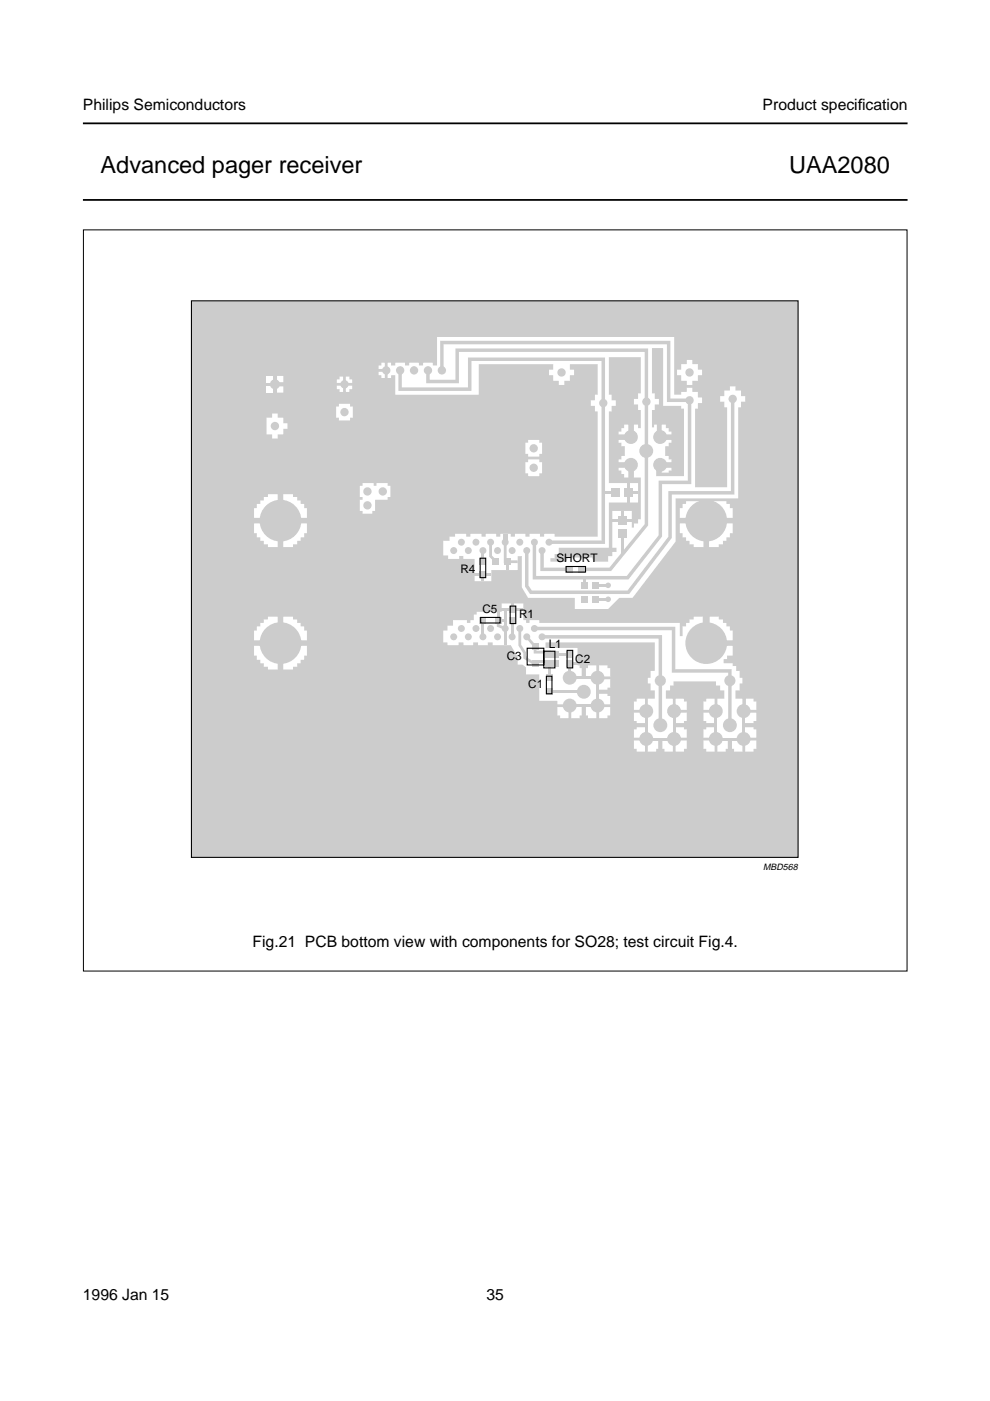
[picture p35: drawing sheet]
<svg xmlns="http://www.w3.org/2000/svg" width="210mm" height="297mm" viewBox="0 0 210 297" stroke-linecap="round" stroke-linejoin="round" font-family="sans-serif">
<defs><g id="words">
<g font-size="5">
<text x="21.3" y="36.6">Advanced pager receiver</text>
<text x="167.3" y="36.6">UAA2080</text>
</g>
<g font-size="3.3">
<text x="17.6" y="23.4">Philips Semiconductors</text>
<text x="161.7" y="23.4">Product specif</text>
<text x="181.9" y="23.4">ication</text>
<text x="53.5" y="200.7">Fig.21 PCB bottom view with components for SO28; test circuit Fig.4.</text>
<text x="17.6" y="275.6">1996 Jan 15</text>
<text x="103.2" y="275.6">35</text>
</g>
<g font-size="2.5">
<text x="118" y="119.2">SHORT</text>
<text x="97.6" y="121.4">R4</text>
<text x="102.3" y="130">C5</text>
<text x="110" y="131">R1</text>
<text x="116.3" y="137.4">L1</text>
<text x="107.4" y="140">C3</text>
<text x="122" y="140.5">C2</text>
<text x="112" y="145.9">C1</text>
</g>
<text font-size="2.1" fill="#fff" x="18.6" y="66.1">handbook, full pagewidth</text>
<text font-size="1.9" x="161.8" y="184.4">MBD568</text>
</g></defs>
<path d="M17.6 26.2h174.8M17.6 42.4h174.8" fill="none" stroke="#000" stroke-width=".38"/>
<path d="M22.6 198.5h164.8v7.5h-164.8z" fill-rule="evenodd" fill="#fff"/>
<g fill="#fff">
<path d="M178.9 67.4h13.5z"/>
<path d="M178.8 66.6v2z"/>
<path d="M17.6 63.7h174.8v7h-174.8z"/>
<circle cx="162.5" cy="64.5" r=".22"/>
<circle cx="162.5" cy="66.3" r=".22"/>
<circle cx="162.5" cy="68.2" r=".22"/>
<circle cx="162.5" cy="70.1" r=".22"/>
<circle cx="47.6" cy="64.5" r=".22"/>
<circle cx="47.6" cy="66.3" r=".22"/>
<circle cx="47.6" cy="68.2" r=".22"/>
<circle cx="47.6" cy="70.1" r=".22"/>
</g>
<path d="M40.6 63.8h128.6v118h-128.6z" fill="#ccc" stroke="#000" stroke-width=".23"/>
<g fill="#fff">
<path d="M82.2 76.9h.7v.6h.9v-.6h2.1v.6h.9v-.6h2v.6h.9v-.6h2.1v.6h.9v-6.1h50.3v12.3h1.4v-.6h1.2v-.9h1.2v.9h1.2v1.2h.9v1.2h-.9v1.1h-.6v16.7h6.8v-17h-.6v-1.1h-.9v-1.2h.9v-1.2h1.2v-.9h1.1v.9h1.2v1.2h.9v1.2h-.9v1.1h-.6v19.4h-13.3v9.1l-9.1 12h-2.8l-2.4 2.3h-7v-2.3h-9.9l-1.3-2.3v-6.6h-.9v3h-5.6v2.3h-3.6v-4.7h-2.4v-.6h-.8v.6h-2.4v-.7h-1v-3.1h1.3v-.9h1.2v-.6h2.3v.6h.9v-.6h2.4v.6h.9v-.6h2.2v.6h.9v-.6h2.2v.6h.9v-.6h2.2v.6h.9v-.6h2.2v.6h.9v-.6h2.2v.6h9.1v-26.6h-.6v-1.1h-.8v-1.2h.8v-1.2h.6v-6.5h-5.9v1.2h.9v1.2h-.9v1.1h-1.2v.9h-1.1v-.9h-1.2v-1.1h-.9v-1.2h.9v-1.2h-15.8v6.5h-17.7v-4.1h-.9v.6h-.7z"/>
<path d="M94.9 132.7h1.1v-1.2h3v.6h.7v-.6h.8v-1.2h.6v-.6h5.3v-1.8h4.5v3.6h.6v.6h.8v-.6h2v.6h29.8v2.8h.6v-2.1h.8v-.7h.7v-.8h.9v-.6h1.9v1.8h1.5v-1.8h1.9v.6h.9v.8h.7v.7h.8v.9h.5v2.1h-1.9v1.1h1.9v2.1h-1.1v.7h-.8v.9h1.9v.6h.8v1h.7v1.5h.6v1.2h-.6v1.5h-.9v1.7h1.5v1.8h.7v-1.8h1.7v.6h.6v1.8h-1.7v.6h1.7v1.8h-.6v.4h-2.1v.9h2.1v.4h.6v1.8h-1.7v.6h1.7v1.8h-.6v.6h-1.8v-2.1h-.6v2.1h-1.8v-.6h-.4v-2.1h-.9v2.1h-.4v.6h-1.8v-1.8h-.6v1.8h-1.8v-.6h-.6v-1.8h1.8v-.6h-1.8v-1.8h.6v-.4h2.1v-.9h-2.1v-.4h-.6v-1.8h1.8v-.6h-1.8v-1.8h.6v-.6h1.8v1.5h.6v-1.5h1.5v-1.7h-.9v-1.1h-.9v-.8h-9v.8h-.7v1.1h-.9v1.7h1.5v1.8h.5v-1.8h1.8v.6h.6v1.8h-1.6v.6h1.6v1.8h-.6v.4h-2v.9h2v.4h.6v1.8h-1.8v.6h1.8v1.8h-.6v.6h-1.8v-1.8h-.5v1.8h-1.8v-.6h-.5v-2.1h-.8v2.1h-.5v.6h-1.8v-1.7h-.5v1.7h-1.8v-.6h-.6v-1.8h1.5v-.6h-1.5v-1.8h.6v-.4h2.1v-.9h-2.1v-.4h-.6v-1.8h1.9v-.6h-1.9v-1.8h.6v-.6h1.8v1.7h.5v-1.7h1.5v-1.7h-.9v-1.5h-.6v-1.2h.6v-1.5h.9v-6h-23.1v1.2h6.8v3.7h.4v.6h.4v2h.9v-2h.5v-.6h1.7v1.6h.6v-1.6h1.8v.6h.6v1.7h-2.2v.6h2.2v1.8h-.6v.4h-2.1v.9h2.1v.5h.6v1.7h-1.8v.6h1.8v1.8h-.6v.6h-1.8v-1.9h-.6v1.9h-1.7v-.6h-.5v-2.1h-.9v2.1h-.4v.6h-1.8v-1.8h-.6v1.8h-1.7v-.6h-.6v-1.8h1.6v-.6h-1.6v-.7h-3.9v-5.6h-2.8v-1.5l-.7-.6h-1v-1.6l-1.5-2.5h-3.8v-.6h-1.1v.6h-2v-.6h-1.1v.6h-2v-.6h-1.1v.6h-2.3v-.6h-.9v-2.5h.9z"/>
<path d="M54.5 132.8h.7v-.7h.7v-.8h.9v-.6h2.1v5.1h-5v-2.1h.6z"/>
<path d="M60.1 130.7h2v.6h.9v.8h.7v.7h.8v.9h.6v2.1h-5z"/>
<path d="M53.9 136.9h5v5.1h-2.1v-.6h-.9v-.8h-.7v-.7h-.7v-.9h-.6z"/>
<path d="M60.1 136.9h5v2.1h-.6v.9h-.8v.7h-.7v.8h-.9v.6h-2z"/>
<path d="M55.9 105.4h.9v-.6h2.1v5h-5v-2.1h.6v-.9h.7v-.7h.7z"/>
<path d="M60.1 104.8h2v.6h.9v.7h.7v.7h.8v.9h.6v2.1h-5z"/>
<path d="M53.9 111h5v5h-2.1v-.6h-.9v-.7h-.7v-.8h-.7v-.9h-.6z"/>
<path d="M60.1 111h5v2h-.6v.9h-.8v.8h-.7v.7h-.9v.6h-2z"/>
<path d="M58.7 79.7h1.4v1.3h-1.4z"/>
<path d="M58.7 81.9h1.4v1.3h-1.4z"/>
<path d="M56.5 79.7h1.3v1.3h-1.3z"/>
<path d="M56.5 81.9h1.3v1.3h-1.3z"/>
<path d="M56.5 88.6h1.2v-.9h1.2v.9h1.2v1.1h.8v1.2h-.8v1.2h-1.2v.9h-1.2v-.9h-1.2z"/>
<path d="M76.3 103h.6v-.6h2.3v.6h.6v-.6h2.4v.6h.6v2.4h-.6v.6h-2.7v2.3h-.6v.6h-2v-.6h-.6v-2.3h.6v-.6h-.6z"/>
<path d="M71.9 85.6h2.3v.6h.6v2.4h-.6v.5h-2.3v-.5h-.6v-2.4h.6z"/>
<path d="M73.3 81.8h1.4v.7h-.6v.6h-.8z"/>
<path d="M72 79.9h.7v1.3h-1.3v-.8h.6z"/>
<path d="M71.4 81.8h1.3v1.3h-.7v-.6h-.6z"/>
<path d="M73.3 79.9h.8v.5h.6v.8h-1.4z"/>
<path d="M144.4 77.2h1.2v-.9h1.2v.9h1.2v1.2h.9v1.2h-.9v1.1h-1.2v.9h-1.2v-.9h-1.2v-1.1h-.9v-1.2h.9z"/>
<path d="M111.4 93.9h.6v-.6h2.3v.6h.6v2.3h-.6v.6h-2.3v-.6h-.6z"/>
<path d="M111.4 98h.6v-.6h2.3v.6h.6v2.4h-.6v.5h-2.3v-.5h-.6z"/>
<path d="M144.7 106.8h.8v-.5h3.6v3.5h-5v-2.1h.6z"/>
<path d="M150.3 106.3h3.7v.5h.8v.9h.5v2.1h-5z"/>
<path d="M144.1 111h5v5h-2v-.6h-.9v-.7h-.7v-.8h-.8v-.9h-.6z"/>
<path d="M150.3 111h5v2h-.5v.9h-.8v.8h-.7v.7h-.9v.6h-2.1z"/>
<path d="M80.3 77.5h.6v-.6h.7v1.3h-1.3z"/>
<path d="M80.3 78.8h1.3v1.4h-.7v-.6h-.6z"/>
</g>
<g fill="#ccc">
<path d="M138.2 73.8h2.4v12.3h3.8v.5h.6v14.3h-5.9v-1.4h1.2v.7h1.5v-.4h.6v-.6h-2.1v-1.2h2.1v-.6h-.6v-.7h-.8v-2.1h.8v-.7h.6v-.6h-2v-1.2h2v-.6h-.6v-.7h-.6v-.8h-.9v1.7h-1v-1.7h-.6v.6h-.5v-3.7h.6v-1.1h.9v-1.2h-.9v-1.2h-.6z"/>
<path d="M101.7 121h1.4v1.5h-1.4z"/>
<path d="M101.7 118.4h1.4v1.4h-1.4z"/>
<path d="M104.3 118.4h1.5v1.4h-1.5z"/>
<path d="M102.1 116.7h.6v2.4h-.6z"/>
<path d="M100.6 121.5h3.6v.5h-3.6z"/>
<path d="M102.1 122h.6v1.2h-.6z"/>
<path d="M106.8 118.4h1.5v1.4h-1.5z"/>
<path d="M106.8 115h.6v3.8h2.4v.6h-3z"/>
<path d="M107.3 119.8h.5v1.1h-.5z"/>
<path d="M103.7 115h.6v2.8l1 .9-.5 .5-1.1-1.2z"/>
<path d="M106.7 113.2h.9v1.6h-.9z"/>
<path d="M120.1 120h1.5v1.5h-1.5z"/>
<path d="M122.6 120h1.5v1.5h-1.5z"/>
<path d="M129.7 103.6h1.7v1.8h-1.7z"/>
<path d="M132.3 103.6h1.8v1.8h-1.8z"/>
<path d="M131 109.5h1.8v1.8h-1.8z"/>
<path d="M131 112.2h1.8v1.7h-1.8z"/>
<path d="M129.1 75.7h6.8v7.7h-.6v1.2h-.9v1.2h.9v1.1h.6v3.9h-.6v-.8h-.9v1.5h-1.2v-1.5h-.9v.8h-.6v.7h-.5v.6h1.6v1.2h-1.6v.6h.5v.7h.8v2.1h-.8v.7h-.5v.6h1.6v1.2h-1.6v.6h.5v.7h.6v.7h.9v-1.7h1.2v1.7h1.5v8.9h-.6v.9h-.9v.9h-.4v-3.6h-4.2v7.8h.9v.9h-.9v.9h-.9v1.2h-3.1l-.3-.9h-5.1l-.3 .9h-3.4v-.7h.9v-.9h.9v-1.4h10.6v-9.5h6.2v-4.2h-6.2v-15.2h.6v-1.1h.9v-1.2h-.9v-1.2h-.6z"/>
<path d="M123.2 123.4h1.5v1.4h-1.5z"/>
<path d="M123.2 126.3h1.5v1.5h-1.5z"/>
<path d="M125.5 123.4h1.5v1.4h-1.5z"/>
<path d="M125.5 126.3h1.5v1.5h-1.5z"/>
<path d="M123.6 122.6h.6v1.2h-.6z"/>
<path d="M126.3 123.8h2.8v.6h-2.8z"/>
<path d="M126.3 126.8h2.8v.6h-2.8z"/>
<path d="M131.6 113.5h.6v3.8h-.6z"/>
<path d="M129.8 110.1h4.3v.6h-4.3z"/>
<path d="M131.6 108.3h.6v1.8h-.6z"/>
<path d="M128.4 104.2h2.2v.6h-2.2z"/>
<path d="M133.2 104h2.1v.6h-2.1z"/>
<path d="M132.9 102.4h.6v4.2h-.6z"/>
<path d="M101.7 130.7h1.4v1.5h-1.4z"/>
<path d="M104.9 130.7h1.5v1.5h-1.5z"/>
<path d="M108 130.7h1.5v1.5h-1.5z"/>
<path d="M108 128.5h1.5v1.5h-1.5z"/>
<path d="M112.7 136.3h1.5v1.5h-1.5z"/>
<path d="M112.7 140h1.5v1.5h-1.5z"/>
<path d="M120.1 140h1.5v1.5h-1.5z"/>
<path d="M115.7 140h2.9v1.5h-2.9z"/>
<path d="M115.7 143h1.4v1.5h-1.4z"/>
<path d="M115.7 145.9h1.4v1.5h-1.4z"/>
<path d="M102.1 131.5h.6v3.5h-.6z"/>
<path d="M106.8 129.3h.6v7.5h-.6z"/>
<path d="M105.3 131.5h.6v1l1.3 .5-.2 .5-1.7-.6z"/>
<path d="M105.6 131.2h1.5v.6h-1.5z"/>
<path d="M105.3 129.7h.6v1.8h-.6z"/>
<path d="M106.4 129h4.5v.6h-4.5z"/>
<path d="M108.4 127.9h.6v1.4h-.6z"/>
<path d="M108.4 131.5h.6v3.5h-.6z"/>
<path d="M111.5 135.2l.4-.4 1.8 2.1-.5 .4z"/>
<path d="M120.1 138h1.5v1.4h-1.5z"/>
<path d="M115.7 138h2.9v1.4h-2.9z"/>
<path d="M113.2 137.2h.5v.8h3v.6h-3.5z"/>
<path d="M118 138.4h3.3v.6h-3.3z"/>
<path d="M120.4 140.5h2.1v.6h-2.1z"/>
<path d="M113.7 140h2.6v.6h-2.6z"/>
<path d="M116.1 141.1h.6v2.2h-.6z"/>
<path d="M120.5 141.1h.6v1.9h-.6z"/>
<path d="M121.4 143.4h5v.6h-5z"/>
<path d="M116.4 146.4h7.4v.6h-7.4z"/>
<path d="M109.9 133.3h.6v3.4l1 1.6v1l1.8 1.1-.3 .5-2.1-1.3v-1.1l-1-1.6z"/>
<path d="M120.8 149.3h5.8v.6h-5.8z"/>
<path d="M126.4 144.3h.6v4.7h-.6z"/>
<path d="M151.5 149.6h.6v8h-.6z"/>
<path d="M157.4 149.9h.6v7.4h-.6z"/>
<path d="M151.8 156.4h5.8v.6h-5.8z"/>
<path d="M136.8 151.4h.5v5.2h-.5z"/>
<path d="M142.7 150.8h.5v6.2h-.5z"/>
<path d="M137.1 156.4h5.9v.6h-5.9z"/>
<path d="M84.5 78.5h.7v3.6h14v-6.3h29.1v39.5h-11.9v-.7h11.1v-38.1h-27.5v6.4h-15.5z"/>
<path d="M90.4 78.5h.7v2h5.5v-6.6h40.8v37.5l-7.8 9.7h-6.3v-.8h5.9l7.5-9.2v-36.5h-39.4v6.7h-6.9z"/>
<path d="M114.6 116.7h.7v3.6h5.5v.8h-6.2z"/>
<path d="M93.3 72.3h48.8v12.2h4.5v18.1h-6.2v11.2l-7.1 9.1h-20.4v-7.9h.8v7.1h19.2l6.7-8.6v-11.6h6.2v-16.7h-4.4v-12.2h-47.3v5.5h-.8z"/>
<path d="M111.3 116.9h.8v7.2l.7 1.1h20.2l8.7-11.4v-9.7h13.3v-19.5h.7v20.3h-13.3v9.2l-9 11.8h-21l-1.1-1.5z"/>
<path d="M114.9 134.7h25.5v19.3h-.8v-18.6h-24.7z"/>
<path d="M113.3 132.9h29.9v9h11.9v11.4h-.7v-10.7h-12v-9h-29.1z"/>
<circle cx="59.5" cy="136.3" r="4.4"/>
<circle cx="59.5" cy="110.4" r="4.4"/>
<circle cx="149.7" cy="110.4" r="4.4"/>
<circle cx="137" cy="95.6" r="1.48"/>
<circle cx="133.8" cy="92.7" r="1.48"/>
<circle cx="140" cy="92.7" r="1.48"/>
<circle cx="133.8" cy="98.6" r="1.48"/>
<circle cx="140" cy="98.6" r="1.48"/>
<circle cx="58.3" cy="81.5" r="1.06"/>
<circle cx="58.3" cy="90.3" r=".89"/>
<circle cx="77.9" cy="104.2" r=".89"/>
<circle cx="81.2" cy="104.2" r=".89"/>
<circle cx="77.9" cy="107.1" r=".89"/>
<circle cx="73" cy="87.4" r=".89"/>
<circle cx="119.1" cy="79" r=".89"/>
<circle cx="81.9" cy="78.5" r=".89"/>
<circle cx="84.8" cy="78.5" r=".89"/>
<circle cx="87.8" cy="78.5" r=".89"/>
<circle cx="90.7" cy="78.5" r=".89"/>
<circle cx="93.7" cy="78.5" r=".89"/>
<circle cx="73" cy="81.5" r=".89"/>
<circle cx="146.2" cy="79" r=".89"/>
<circle cx="127.9" cy="85.5" r=".89"/>
<circle cx="137.1" cy="85.2" r=".89"/>
<circle cx="146.2" cy="84.9" r=".88"/>
<circle cx="155.3" cy="84.6" r=".88"/>
<circle cx="116.4" cy="115" r=".74"/>
<circle cx="113.3" cy="115" r=".74"/>
<circle cx="110.2" cy="115" r=".74"/>
<circle cx="107.1" cy="115" r=".74"/>
<circle cx="104" cy="115" r=".74"/>
<circle cx="100.9" cy="115" r=".74"/>
<circle cx="97.8" cy="115" r=".74"/>
<circle cx="111.7" cy="116.7" r=".74"/>
<circle cx="108.6" cy="116.7" r=".74"/>
<circle cx="105.5" cy="116.7" r=".74"/>
<circle cx="102.4" cy="116.7" r=".74"/>
<circle cx="99.3" cy="116.7" r=".74"/>
<circle cx="96.2" cy="116.7" r=".74"/>
<circle cx="114.9" cy="116.7" r=".74"/>
<circle cx="113.2" cy="95" r=".89"/>
<circle cx="113.2" cy="99.2" r=".89"/>
<circle cx="128.9" cy="127.1" r=".59"/>
<circle cx="128.9" cy="124.1" r=".59"/>
<circle cx="123.8" cy="146.7" r="1.48"/>
<circle cx="140" cy="144.3" r="1.18"/>
<circle cx="149.7" cy="136.3" r="4.4"/>
<circle cx="154.8" cy="144.3" r="1.18"/>
<circle cx="113.3" cy="133.3" r=".74"/>
<circle cx="110.2" cy="133.3" r=".74"/>
<circle cx="107.1" cy="133.3" r=".74"/>
<circle cx="104" cy="133.3" r=".74"/>
<circle cx="100.9" cy="133.3" r=".74"/>
<circle cx="97.8" cy="133.3" r=".74"/>
<circle cx="111.7" cy="135" r=".74"/>
<circle cx="108.6" cy="135" r=".74"/>
<circle cx="105.5" cy="135" r=".74"/>
<circle cx="102.4" cy="135" r=".74"/>
<circle cx="99.3" cy="135" r=".74"/>
<circle cx="96.2" cy="135" r=".74"/>
<circle cx="114.9" cy="135" r=".74"/>
<circle cx="120.8" cy="143.7" r="1.48"/>
<circle cx="126.7" cy="143.7" r="1.48"/>
<circle cx="126.7" cy="149.6" r="1.48"/>
<circle cx="120.8" cy="149.6" r="1.48"/>
<circle cx="140" cy="153.8" r="1.48"/>
<circle cx="137" cy="150.8" r="1.48"/>
<circle cx="142.9" cy="150.8" r="1.48"/>
<circle cx="142.9" cy="156.7" r="1.48"/>
<circle cx="137" cy="156.7" r="1.48"/>
<circle cx="154.8" cy="153.8" r="1.48"/>
<circle cx="151.8" cy="150.8" r="1.48"/>
<circle cx="157.7" cy="150.8" r="1.48"/>
<circle cx="157.7" cy="156.7" r="1.48"/>
<circle cx="151.8" cy="156.7" r="1.48"/>
</g>
<path d="M101.8 118.3h1.2v4.2h-1.2zM101.9 130.9h4.1v1.2h-4.1zM108.2 128.5h1.2v3.7h-1.2zM111.8 137.4h3.5v3.6h-3.5zM115.3 138.1h2.4v3.5h-2.4zM120 120.1h4.1v1.2h-4.1zM120.2 137.9h1.2v3.7h-1.2zM115.8 143.4h1.2v3.7h-1.2z" fill="none" stroke="#000" stroke-width=".23"/>
<path d="M17.7 48.7h174.6v157.2h-174.6z" fill="none" stroke="#000" stroke-width=".21"/>
<use href="#words"/>
</svg>
